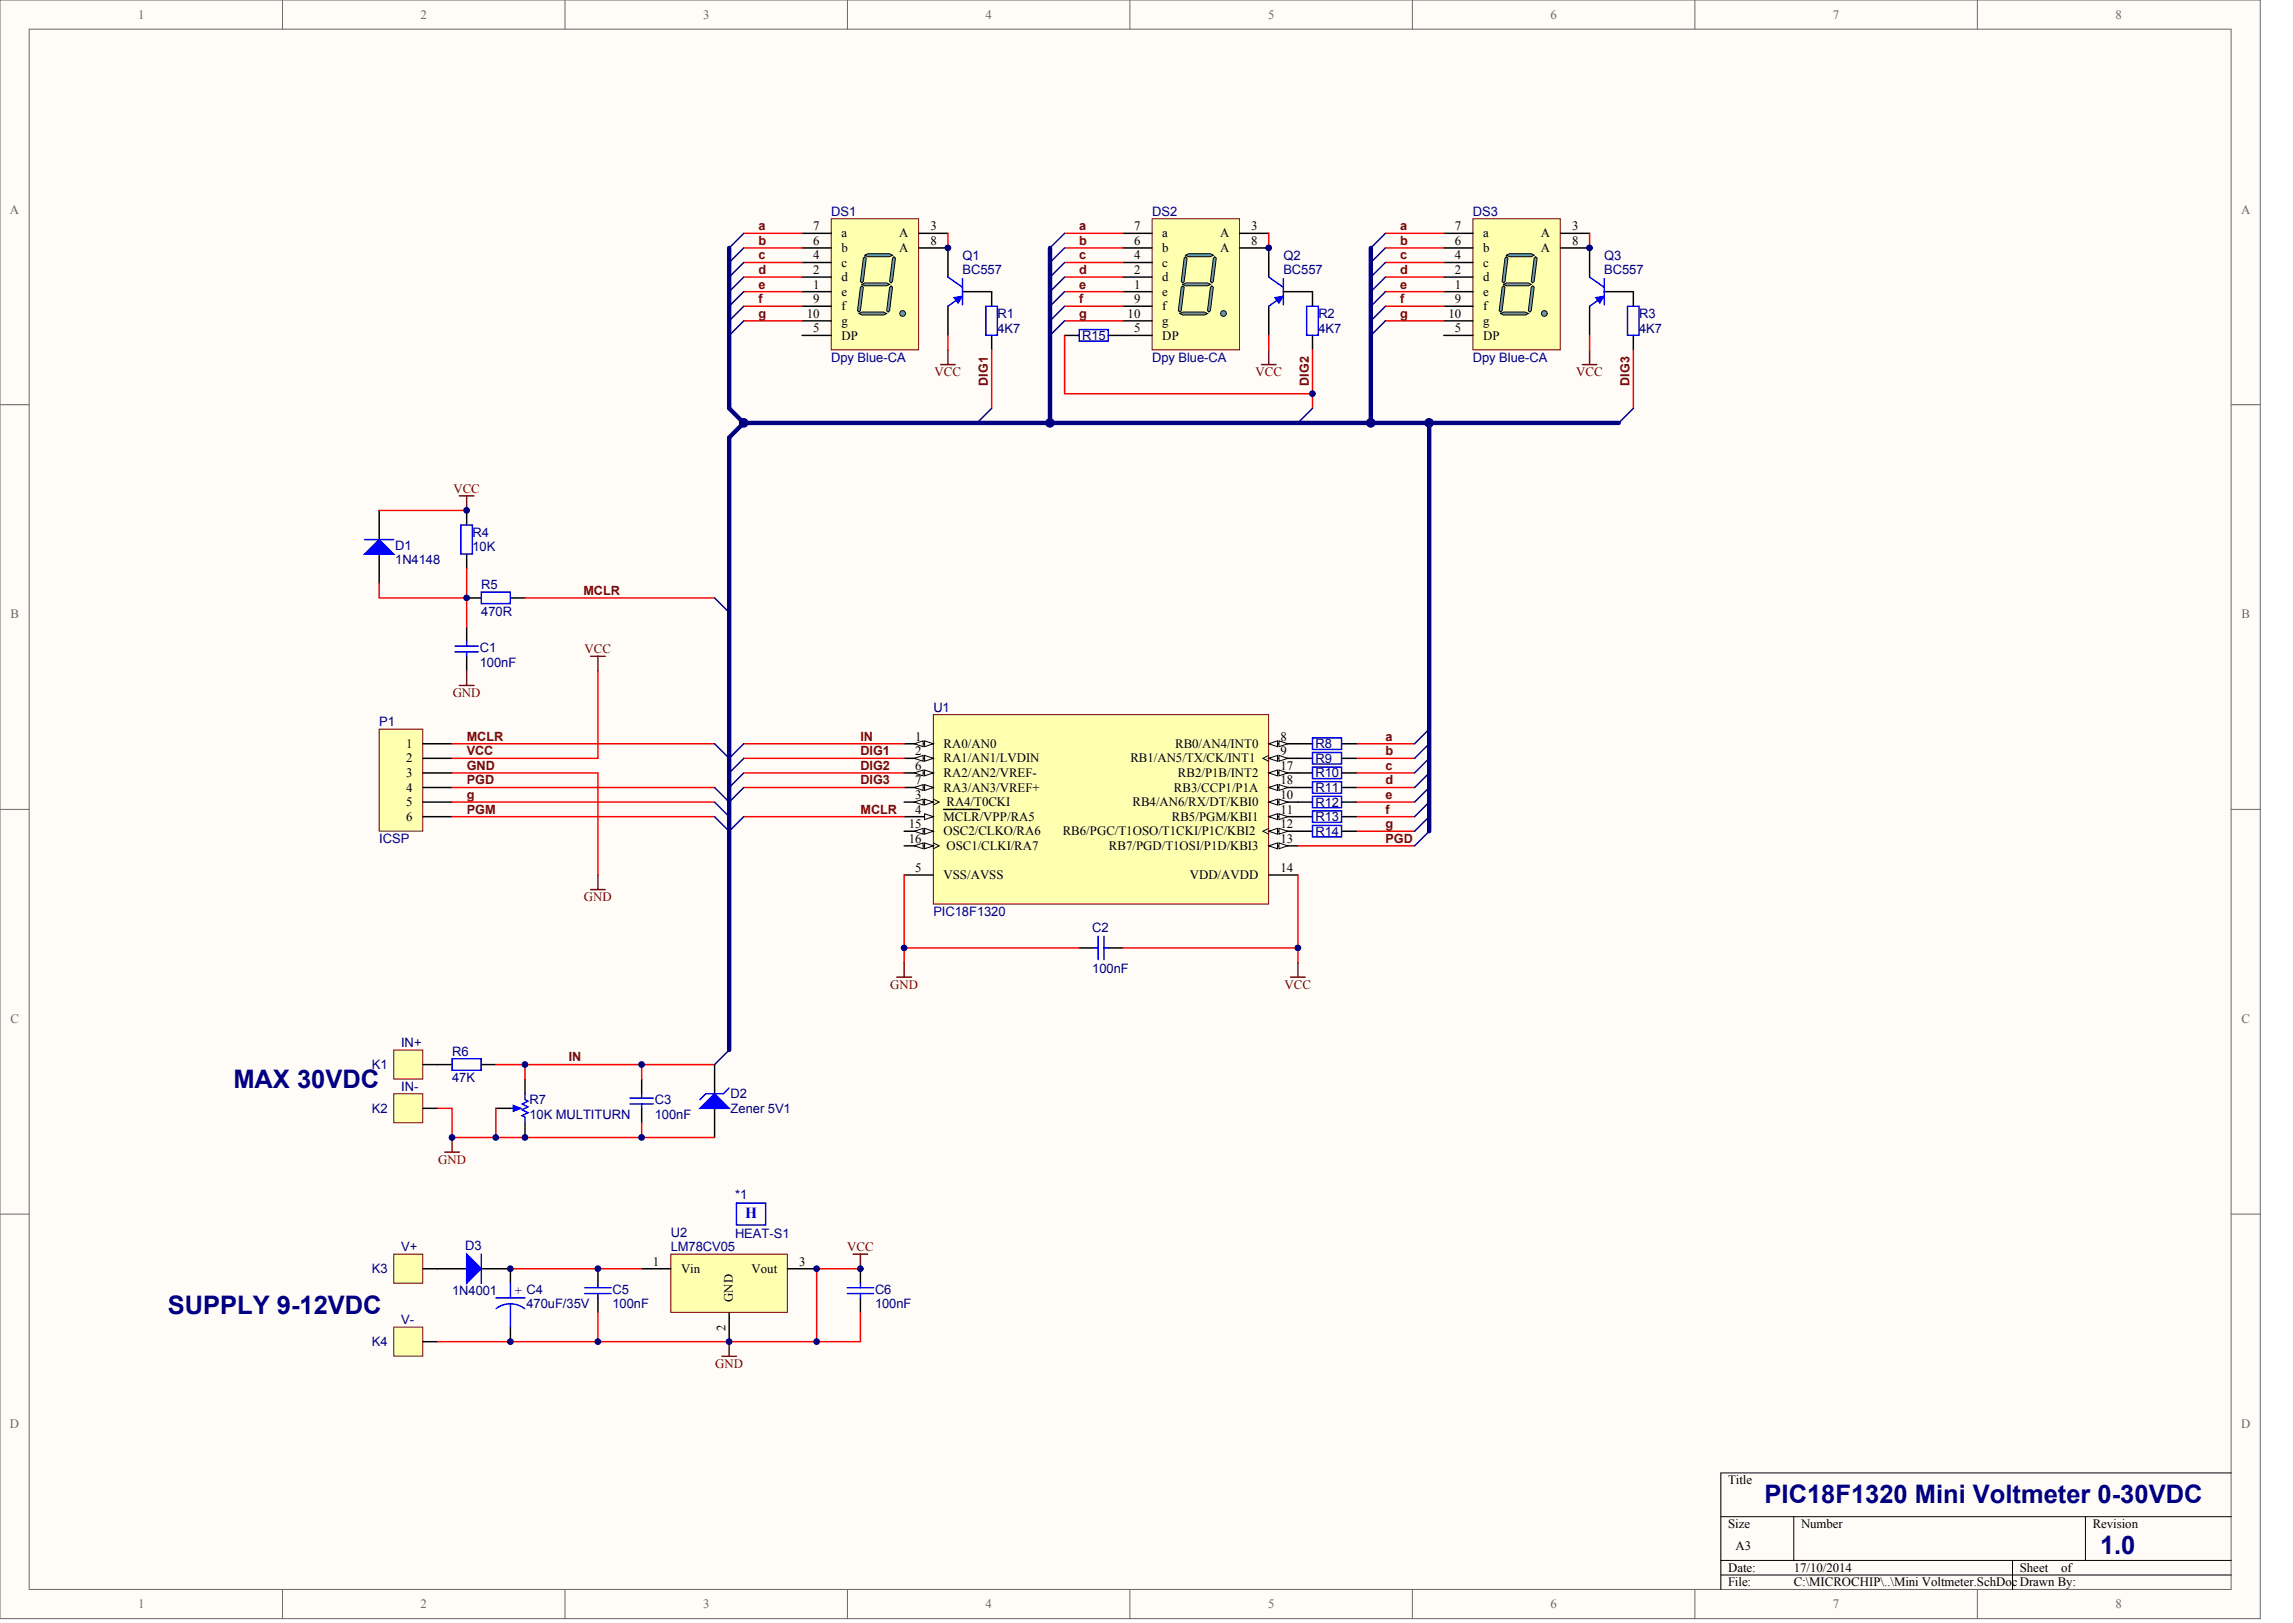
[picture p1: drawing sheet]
<svg xmlns="http://www.w3.org/2000/svg" width="840mm" height="594mm" viewBox="0 0 840 594" stroke-linecap="round" stroke-linejoin="round" font-family="sans-serif">
<defs><g id="words">
<g font-size="9.3" fill="#000080">
<text x="85.4" y="398.1">MAX 30VDC</text>
<text x="61.4" y="480.9">SUPPLY 9-12VDC</text>
<text x="646.1" y="550.3">PIC18F1320 Mini Voltmeter 0-30VDC</text>
<text x="768.9" y="569">1.0</text>
</g>
<text font-size="5.7" fill="#00f" x="272.9" y="446">H</text>
<g font-size="4.8" fill="#000080">
<text x="304.4" y="79">DS1</text>
<text x="421.9" y="79">DS2</text>
<text x="539.3" y="79">DS3</text>
<text x="352.4" y="95">Q1</text>
<text x="469.9" y="95">Q2</text>
<text x="587.4" y="95">Q3</text>
<text x="352.4" y="100.4">BC557</text>
<text x="469.9" y="100.4">BC557</text>
<text x="587.4" y="100.4">BC557</text>
<text x="365.2" y="116.4">R1</text>
<text x="482.7" y="116.4">R2</text>
<text x="600.2" y="116.4">R3</text>
<text x="365.2" y="121.7">4K7</text>
<text x="396.2" y="124.4">R15</text>
<text x="482.7" y="121.7">4K7</text>
<text x="600.2" y="121.7">4K7</text>
<text x="304.4" y="132.4">Dpy Blue-CA</text>
<text x="421.9" y="132.4">Dpy Blue-CA</text>
<text x="539.3" y="132.4">Dpy Blue-CA</text>
<text x="173" y="196.5">R4</text>
<text x="144.7" y="201.3">D1</text>
<text x="173" y="201.8">10K</text>
<text x="144.7" y="206.6">1N4148</text>
<text x="176.2" y="215.7">R5</text>
<text x="176.2" y="225.3">470R</text>
<text x="175.7" y="238.6">C1</text>
<text x="175.7" y="244">100nF</text>
<text x="341.8" y="260.5">U1</text>
<text x="138.8" y="265.9">P1</text>
<text x="481.7" y="273.9">R8</text>
<text x="481.7" y="279.2">R9</text>
<text x="481.7" y="284.6">R10</text>
<text x="481.7" y="289.9">R11</text>
<text x="481.7" y="295.2">R12</text>
<text x="481.7" y="300.6">R13</text>
<text x="481.7" y="305.9">R14</text>
<text x="138.8" y="308.6">ICSP</text>
<text x="341.8" y="335.3">PIC18F1320</text>
<text x="400" y="341.1">C2</text>
<text x="400" y="356.1">100nF</text>
<text x="146.8" y="383.3">IN+</text>
<text x="165.5" y="386.5">R6</text>
<text x="136.2" y="391.3">K1</text>
<text x="146.8" y="399.3">IN-</text>
<text x="165.5" y="396.1">47K</text>
<text x="267.5" y="402">D2</text>
<text x="136.2" y="407.3">K2</text>
<text x="193.8" y="404.1">R7</text>
<text x="239.8" y="404.1">C3</text>
<text x="267.5" y="407.3">Zener 5V1</text>
<text x="193.8" y="409.5">10K MULTITURN</text>
<text x="239.8" y="409.5">100nF</text>
<text x="269.1" y="438.8">*1</text>
<text x="245.6" y="452.7">U2</text>
<text x="269.1" y="453.2">HEAT-S1</text>
<text x="146.8" y="458">V+</text>
<text x="170.3" y="457.5">D3</text>
<text x="245.6" y="458">LM78CV05</text>
<text x="136.2" y="466">K3</text>
<text x="224.3" y="473.5">C5</text>
<text x="320.4" y="473.5">C6</text>
<text x="165.5" y="474.1">1N4001</text>
<text x="192.8" y="478.9">470uF/35V</text>
<text x="224.3" y="478.9">100nF</text>
<text x="320.4" y="478.9">100nF</text>
<text x="146.8" y="484.7">V-</text>
<text x="136.2" y="492.7">K4</text>
</g>
<g font-size="4.7" fill="#696969">
<text x="50.6" y="6.9">1</text>
<text x="154" y="6.9">2</text>
<text x="257.4" y="6.9">3</text>
<text x="360.9" y="6.9">4</text>
<text x="464.3" y="6.9">5</text>
<text x="567.7" y="6.9">6</text>
<text x="671.2" y="6.9">7</text>
<text x="774.6" y="6.9">8</text>
<text x="3.6" y="78.2">A</text>
<text x="820.6" y="78.2">A</text>
<text x="3.8" y="226.4">B</text>
<text x="820.8" y="226.4">B</text>
<text x="3.8" y="374.5">C</text>
<text x="820.8" y="374.5">C</text>
<text x="3.6" y="522.6">D</text>
<text x="820.6" y="522.6">D</text>
<text x="50.6" y="588.7">1</text>
<text x="154" y="588.7">2</text>
<text x="257.4" y="588.7">3</text>
<text x="360.9" y="588.7">4</text>
<text x="464.3" y="588.7">5</text>
<text x="567.7" y="588.7">6</text>
<text x="671.2" y="588.7">7</text>
<text x="774.6" y="588.7">8</text>
</g>
<g font-size="4.7">
<text x="297.8" y="89.6">6</text>
<text x="297.8" y="84.3">7</text>
<text x="308.1" y="86.9">a</text>
<text x="329.3" y="86.9">A</text>
<text x="340.7" y="84.3">3</text>
<text x="340.7" y="89.6">8</text>
<text x="415.2" y="89.6">6</text>
<text x="415.2" y="84.3">7</text>
<text x="425.6" y="86.9">a</text>
<text x="446.7" y="86.9">A</text>
<text x="458.2" y="84.3">3</text>
<text x="458.2" y="89.6">8</text>
<text x="532.7" y="89.6">6</text>
<text x="532.7" y="84.3">7</text>
<text x="543.1" y="86.9">a</text>
<text x="564.2" y="86.9">A</text>
<text x="575.6" y="84.3">3</text>
<text x="575.6" y="89.6">8</text>
<text x="297.8" y="94.9">4</text>
<text x="308.1" y="92.3">b</text>
<text x="329.3" y="92.3">A</text>
<text x="415.2" y="94.9">4</text>
<text x="425.6" y="92.3">b</text>
<text x="446.7" y="92.3">A</text>
<text x="532.7" y="94.9">4</text>
<text x="543.1" y="92.3">b</text>
<text x="564.2" y="92.3">A</text>
<text x="297.8" y="100.3">2</text>
<text x="308.1" y="97.6">c</text>
<text x="415.2" y="100.3">2</text>
<text x="425.6" y="97.6">c</text>
<text x="532.7" y="100.3">2</text>
<text x="543.1" y="97.6">c</text>
<text x="297.8" y="105.6">1</text>
<text x="308.1" y="102.9">d</text>
<text x="415.2" y="105.6">1</text>
<text x="425.6" y="102.9">d</text>
<text x="532.7" y="105.6">1</text>
<text x="543.1" y="102.9">d</text>
<text x="297.8" y="110.9">9</text>
<text x="308.1" y="113.6">f</text>
<text x="308.1" y="108.3">e</text>
<text x="415.2" y="110.9">9</text>
<text x="425.6" y="113.6">f</text>
<text x="425.6" y="108.3">e</text>
<text x="532.7" y="110.9">9</text>
<text x="543.1" y="113.6">f</text>
<text x="543.1" y="108.3">e</text>
<text x="295.4" y="116.3">10</text>
<text x="308.1" y="119">g</text>
<text x="412.9" y="116.3">10</text>
<text x="425.6" y="119">g</text>
<text x="530.4" y="116.3">10</text>
<text x="543.1" y="119">g</text>
<text x="297.8" y="121.6">5</text>
<text x="308.1" y="124.3">DP</text>
<text x="415.2" y="121.6">5</text>
<text x="425.6" y="124.3">DP</text>
<text x="532.7" y="121.6">5</text>
<text x="543.1" y="124.3">DP</text>
<text x="148.8" y="273.8">1</text>
<text x="335.1" y="271.1">1</text>
<text x="345.5" y="273.8">RA0/AN0</text>
<text x="430.3" y="273.8">RB0/AN4/INT0</text>
<text x="468.8" y="271.1">8</text>
<text x="148.8" y="279.1">2</text>
<text x="335.1" y="276.4">2</text>
<text x="335.1" y="281.8">6</text>
<text x="345.5" y="279.1">RA1/AN1/LVDIN</text>
<text x="413.9" y="279.1">RB1/AN5/TX/CK/INT1</text>
<text x="468.8" y="276.4">9</text>
<text x="468.8" y="281.8">17</text>
<text x="148.8" y="284.4">3</text>
<text x="335.1" y="287.1">7</text>
<text x="345.5" y="284.4">RA2/AN2/VREF-</text>
<text x="431.3" y="284.4">RB2/P1B/INT2</text>
<text x="468.8" y="287.1">18</text>
<text x="148.8" y="289.8">4</text>
<text x="335.1" y="292.4">3</text>
<text x="345.5" y="289.8">RA3/AN3/VREF+</text>
<text x="429.9" y="289.8">RB3/CCP1/P1A</text>
<text x="468.8" y="292.4">10</text>
<text x="148.8" y="295.1">5</text>
<text x="335.1" y="297.8">4</text>
<text x="346.6" y="295.1">RA4/T0CKI</text>
<text x="414.7" y="295.1">RB4/AN6/RX/DT/KBI0</text>
<text x="468.8" y="297.8">11</text>
<text x="148.8" y="300.5">6</text>
<text x="332.8" y="303.1">15</text>
<text x="345.5" y="300.5">MCLR/VPP/RA5</text>
<text x="345.5" y="305.8">OSC2/CLKO/RA6</text>
<text x="389.1" y="305.8">RB6/PGC/T1OSO/T1CKI/P1C/KBI2</text>
<text x="429.1" y="300.5">RB5/PGM/KBI1</text>
<text x="468.8" y="303.1">12</text>
<text x="332.8" y="308.5">16</text>
<text x="346.6" y="311.1">OSC1/CLKI/RA7</text>
<text x="406" y="311.1">RB7/PGD/T1OSI/P1D/KBI3</text>
<text x="468.8" y="308.5">13</text>
<text x="335.1" y="319.1">5</text>
<text x="345.5" y="321.8">VSS/AVSS</text>
<text x="435.6" y="321.8">VDD/AVDD</text>
<text x="468.8" y="319.1">14</text>
<text x="239" y="463.3">1</text>
<text x="249.4" y="465.9">Vin</text>
<text x="275.2" y="465.9">Vout</text>
<text x="292.6" y="463.3">3</text>
<text x="632.8" y="543.3">Title</text>
<text x="632.8" y="559.3">Size</text>
<text x="659.5" y="559.3">Number</text>
<text x="766.3" y="559.3">Revision</text>
<text x="635.4" y="567.4">A3</text>
<text x="632.8" y="575.4">Date:</text>
<text x="656.8" y="575.4">17/10/2014</text>
<text x="739.6" y="575.4">Sheet</text>
<text x="754.7" y="575.4">of</text>
<text x="632.8" y="580.7">File:</text>
<text x="656.8" y="580.7">C:\MICROCHIP\..\Mini Voltmeter.SchDoc Drawn By:</text>
</g>
<g font-size="4.7" fill="#800000">
<text x="342.2" y="137.6">VCC</text>
<text x="459.7" y="137.6">VCC</text>
<text x="577.2" y="137.6">VCC</text>
<text x="166" y="180.3">VCC</text>
<text x="214.1" y="239.1">VCC</text>
<text x="165.8" y="255.1">GND</text>
<text x="213.8" y="329.8">GND</text>
<text x="325.9" y="361.8">GND</text>
<text x="470.4" y="361.8">VCC</text>
<text x="160.4" y="425.9">GND</text>
<text x="310.2" y="457.9">VCC</text>
<text x="261.9" y="500.6">GND</text>
</g>
<text font-size="4.7" fill="#000080" x="188.5" y="473.9">+ C4</text>
<g font-size="4.6" fill="#800000">
<text x="277.7" y="84.3">a</text>
<text x="277.7" y="89.6">b</text>
<text x="395.2" y="84.3">a</text>
<text x="395.2" y="89.6">b</text>
<text x="512.6" y="84.3">a</text>
<text x="512.6" y="89.6">b</text>
<text x="277.7" y="95">c</text>
<text x="395.2" y="95">c</text>
<text x="512.6" y="95">c</text>
<text x="277.7" y="100.3">d</text>
<text x="395.2" y="100.3">d</text>
<text x="512.6" y="100.3">d</text>
<text x="277.7" y="105.6">e</text>
<text x="395.2" y="105.6">e</text>
<text x="512.6" y="105.6">e</text>
<text x="277.7" y="111">f</text>
<text x="395.2" y="111">f</text>
<text x="512.6" y="111">f</text>
<text x="277.7" y="116.3">g</text>
<text x="395.2" y="116.3">g</text>
<text x="512.6" y="116.3">g</text>
<text x="361.7" y="141.5" transform="rotate(-90 361.7 141.5)">DIG1</text>
<text x="479.2" y="141.5" transform="rotate(-90 479.2 141.5)">DIG2</text>
<text x="596.7" y="141.5" transform="rotate(-90 596.7 141.5)">DIG3</text>
<text x="213.6" y="217.7">MCLR</text>
<text x="170.9" y="271.1">MCLR</text>
<text x="315.1" y="271.1">IN</text>
<text x="507.3" y="271.1">a</text>
<text x="170.9" y="276.4">VCC</text>
<text x="170.9" y="281.8">GND</text>
<text x="315.1" y="276.4">DIG1</text>
<text x="315.1" y="281.8">DIG2</text>
<text x="507.3" y="276.4">b</text>
<text x="507.3" y="281.8">c</text>
<text x="170.9" y="287.1">PGD</text>
<text x="315.1" y="287.1">DIG3</text>
<text x="507.3" y="287.1">d</text>
<text x="170.9" y="292.5">g</text>
<text x="507.3" y="292.5">e</text>
<text x="170.9" y="297.8">PGM</text>
<text x="315.1" y="297.8">MCLR</text>
<text x="507.3" y="297.8">f</text>
<text x="507.3" y="303.1">g</text>
<text x="507.3" y="308.5">PGD</text>
<text x="208.3" y="388.5">IN</text>
</g>
<g font-size="4.6">
<text x="268.3" y="476.7" transform="rotate(-90 268.3 476.7)">GND</text>
<text x="265.6" y="487.1" transform="rotate(-90 265.6 487.1)">2</text>
</g>
</g></defs>
<g fill="#fffcf8" stroke="#696969" stroke-width=".37">
<path d="M0 0h827.6v592.5h-827.6z"/>
<path d="M10.7 10.7h806.3v571.1h-806.3z"/>
</g>
<g fill="none" stroke="#696969" stroke-width=".37">
<path d="M103.4 0v10.7M206.9 0v10.7M310.3 0v10.7M413.7 0v10.7M517.2 0v10.7M620.6 0v10.7M724 0v10.7M0 148.1h10.7M817 148.1h10.7M0 296.3h10.7M817 296.3h10.7M0 444.4h10.7"/>
<path d="M817 444.4h10.7M103.4 581.9v10.6M206.9 581.9v10.6M310.3 581.9v10.6M413.7 581.9v10.6M517.2 581.9v10.6M620.6 581.9v10.6M724 581.9v10.6"/>
</g>
<path d="M817 539.1h-186.9v42.8M630.1 555.2h186.9M656.8 555.2v16M763.6 555.2v16M630.1 571.2h186.9M630.1 576.5h186.9M736.9 571.2v10.7" fill="none" stroke="#000" stroke-width=".37"/>
<path d="M341.8 261.6h122.7v69.3h-122.7z" fill="#ffffb0" stroke="#800000" stroke-width=".37"/>
<path d="M331.1 272.2h10.7" fill="none" stroke="#000" stroke-width=".53"/>
<g fill="#fffcf8" stroke="#000" stroke-width=".37">
<path d="M338.5 271.2l3.3 1-3.3 1.1z"/>
<path d="M334.8 272.2l3.2-1v2.1z"/>
</g>
<path d="M331.1 277.6h10.7" fill="none" stroke="#000" stroke-width=".53"/>
<g fill="#fffcf8" stroke="#000" stroke-width=".37">
<path d="M338.5 276.5l3.3 1.1-3.3 1.1z"/>
<path d="M334.8 277.6l3.2-1.1v2.2z"/>
</g>
<path d="M331.1 293.6h10.7" fill="none" stroke="#000" stroke-width=".53"/>
<path d="M341.8 292.5l2.1 1.1-2.1 1.1" fill="none" stroke="#000" stroke-width=".37"/>
<g fill="#fffcf8" stroke="#000" stroke-width=".37">
<path d="M338.5 292.5l3.3 1.1-3.3 1.1z"/>
<path d="M334.8 293.6l3.2-1.1v2.2z"/>
</g>
<path d="M331.1 298.9h10.7" fill="none" stroke="#000" stroke-width=".53"/>
<path d="M338.5 297.9l3.3 1-3.3 1.1z" fill="#fffcf8" stroke="#000" stroke-width=".37"/>
<path d="M331.1 282.9h10.7M345.5 296.3h13.2M331.1 320.3h10.7" fill="none" stroke="#000" stroke-width=".53"/>
<g fill="#fffcf8" stroke="#000" stroke-width=".37">
<path d="M338.5 281.9l3.3 1-3.3 1.1z"/>
<path d="M334.8 282.9l3.2-1v2.1z"/>
</g>
<path d="M331.1 288.3h10.7" fill="none" stroke="#000" stroke-width=".53"/>
<g fill="#fffcf8" stroke="#000" stroke-width=".37">
<path d="M338.5 287.2l3.3 1.1-3.3 1z"/>
<path d="M334.8 288.3l3.2-1.1v2.1z"/>
</g>
<path d="M464.6 272.2h10.7" fill="none" stroke="#000" stroke-width=".53"/>
<g fill="#fffcf8" stroke="#000" stroke-width=".37">
<path d="M464.6 272.2l3.2-1v2.1z"/>
<path d="M468.3 271.2l3.2 1-3.2 1.1z"/>
</g>
<path d="M464.6 277.6h10.7" fill="none" stroke="#000" stroke-width=".53"/>
<path d="M464.6 276.5l-2.2 1.1 2.2 1.1" fill="none" stroke="#000" stroke-width=".37"/>
<g fill="#fffcf8" stroke="#000" stroke-width=".37">
<path d="M464.6 277.6l3.2-1.1v2.2z"/>
<path d="M468.3 276.5l3.2 1.1-3.2 1.1z"/>
</g>
<path d="M464.6 293.6h10.7" fill="none" stroke="#000" stroke-width=".53"/>
<g fill="#fffcf8" stroke="#000" stroke-width=".37">
<path d="M464.6 293.6l3.2-1.1v2.2z"/>
<path d="M468.3 292.5l3.2 1.1-3.2 1.1z"/>
</g>
<path d="M464.6 298.9h10.7" fill="none" stroke="#000" stroke-width=".53"/>
<g fill="#fffcf8" stroke="#000" stroke-width=".37">
<path d="M464.6 298.9l3.2-1v2.1z"/>
<path d="M468.3 297.9l3.2 1-3.2 1.1z"/>
</g>
<path d="M464.6 304.3h10.7" fill="none" stroke="#000" stroke-width=".53"/>
<path d="M464.6 303.2l-2.2 1.1 2.2 1" fill="none" stroke="#000" stroke-width=".37"/>
<g fill="#fffcf8" stroke="#000" stroke-width=".37">
<path d="M464.6 304.3l3.2-1.1v2.1z"/>
<path d="M468.3 303.2l3.2 1.1-3.2 1z"/>
</g>
<path d="M464.6 309.6h10.7" fill="none" stroke="#000" stroke-width=".53"/>
<g fill="#fffcf8" stroke="#000" stroke-width=".37">
<path d="M464.6 309.6l3.2-1.1v2.2z"/>
<path d="M468.3 308.5l3.2 1.1-3.2 1.1z"/>
</g>
<path d="M331.1 304.3h10.7M464.6 320.3h10.7" fill="none" stroke="#000" stroke-width=".53"/>
<g fill="#fffcf8" stroke="#000" stroke-width=".37">
<path d="M338.5 303.2l3.3 1.1-3.3 1z"/>
<path d="M334.8 304.3l3.2-1.1v2.1z"/>
</g>
<path d="M331.1 309.6h10.7" fill="none" stroke="#000" stroke-width=".53"/>
<path d="M341.8 308.5l2.1 1.1-2.1 1.1" fill="none" stroke="#000" stroke-width=".37"/>
<g fill="#fffcf8" stroke="#000" stroke-width=".37">
<path d="M338.5 308.5l3.3 1.1-3.3 1.1z"/>
<path d="M334.8 309.6l3.2-1.1v2.2z"/>
</g>
<path d="M464.6 282.9h10.7" fill="none" stroke="#000" stroke-width=".53"/>
<g fill="#fffcf8" stroke="#000" stroke-width=".37">
<path d="M464.6 282.9l3.2-1v2.1z"/>
<path d="M468.3 281.9l3.2 1-3.2 1.1z"/>
</g>
<path d="M464.6 288.3h10.7" fill="none" stroke="#000" stroke-width=".53"/>
<g fill="#fffcf8" stroke="#000" stroke-width=".37">
<path d="M464.6 288.3l3.2-1.1v2.1z"/>
<path d="M468.3 287.2l3.2 1.1-3.2 1z"/>
</g>
<path d="M304.4 80.1h32v48h-32z" fill="#ffffb0" stroke="#800000" stroke-width=".37"/>
<path d="M293.7 85.4h10.7M293.7 96.1h10.7M293.7 90.7h10.7M336.4 85.4h10.7M293.7 112.1h10.7M293.7 117.4h10.7M293.7 106.8h10.7M293.7 101.4h10.7M293.7 122.8h10.7" fill="none" stroke="#000" stroke-width=".53"/>
<g fill="#56a9c7" stroke="#000" stroke-width=".37">
<path d="M314.5 114.8l1.1-.6h8l1.1 .6-1.1 .5h-8z" fill-rule="evenodd"/>
<path d="M315.6 104.1l1.1-.5h8l1 .5-1 .5h-8z" fill-rule="evenodd"/>
<path d="M316.7 93.4l1-.5h8l1.1 .5-1.1 .6h-8z" fill-rule="evenodd"/>
<path d="M326.8 94.5l.5-.5 .6 .5-1.1 8.5-.5 .6-.6-.6z" fill-rule="evenodd"/>
<path d="M316.1 94.5l.6-.5 .5 .5-1.1 8.5-.5 .6-.5-.6z" fill-rule="evenodd"/>
<path d="M315.1 105.2l.5-.6 .5 .6-1 8.5-.6 .5-.5-.5z" fill-rule="evenodd"/>
<path d="M325.7 105.2l.6-.6 .5 .6-1.1 8.5-.5 .5-.5-.5z" fill-rule="evenodd"/>
</g>
<path d="M336.4 90.7h10.7" fill="none" stroke="#000" stroke-width=".53"/>
<circle cx="330.5" cy="114.7" r="1.04" fill="#56a9c7" stroke="#000" stroke-width=".37"/>
<path d="M272.3 85.4h21.4M272.3 90.7h21.4M272.3 96.1h21.4M347.1 85.4v5.3M272.3 101.4h21.4M272.3 106.8h21.4M272.3 112.1h21.4M272.3 117.4h21.4M347.1 122.8v5.3" fill="none" stroke="#f00" stroke-width=".53"/>
<path d="M272.3 85.4l-5.3 5.3M272.3 90.7l-5.3 5.4M272.3 96.1l-5.3 5.3M272.3 101.4l-5.3 5.4M272.3 106.8l-5.3 5.3M272.3 112.1l-5.3 5.3M272.3 117.4l-5.3 5.4" fill="none" stroke="#000080" stroke-width=".53"/>
<path d="M347.1 90.7v10.7M347.1 112.1v10.7M352.4 106.8h10.7v5.3M363.1 122.8v5.3" fill="none" stroke="#000" stroke-width=".53"/>
<path d="M347.1 101.4l5.3 3.8M350.8 109.4l-3.7 2.7M352.4 102v9.6M361 112.1h4.2v10.6h-4.2z" fill="none" stroke="#00f" stroke-width=".53"/>
<path d="M349.2 108.9l3.2-.5-1.6 2.6z" fill="#00f" stroke="#00f" stroke-width=".37"/>
<path d="M344.4 133.5h5.4M347.1 128.1v5.4" fill="none" stroke="#800000" stroke-width=".53"/>
<path d="M421.9 80.1h31.9v48h-31.9z" fill="#ffffb0" stroke="#800000" stroke-width=".37"/>
<path d="M411.2 85.4h10.7M411.2 96.1h10.7M411.2 90.7h10.7M453.9 85.4h10.7M411.2 112.1h10.7M411.2 117.4h10.7M411.2 106.8h10.7M411.2 101.4h10.7M411.2 122.8h10.7" fill="none" stroke="#000" stroke-width=".53"/>
<g fill="#56a9c7" stroke="#000" stroke-width=".37">
<path d="M432 114.8l1.1-.6h8l1 .6-1 .5h-8z" fill-rule="evenodd"/>
<path d="M433.1 104.1l1-.5h8l1.1 .5-1.1 .5h-8z" fill-rule="evenodd"/>
<path d="M434.1 93.4l1.1-.5h8l1.1 .5-1.1 .6h-8z" fill-rule="evenodd"/>
<path d="M444.3 94.5l.5-.5 .5 .5-1 8.5-.6 .6-.5-.6z" fill-rule="evenodd"/>
<path d="M433.6 94.5l.5-.5 .6 .5-1.1 8.5-.5 .6-.6-.6z" fill-rule="evenodd"/>
<path d="M432.5 105.2l.6-.6 .5 .6-1.1 8.5-.5 .5-.5-.5z" fill-rule="evenodd"/>
<path d="M443.2 105.2l.5-.6 .6 .6-1.1 8.5-.5 .5-.6-.5z" fill-rule="evenodd"/>
</g>
<path d="M453.9 90.7h10.7" fill="none" stroke="#000" stroke-width=".53"/>
<circle cx="448" cy="114.7" r="1.04" fill="#56a9c7" stroke="#000" stroke-width=".37"/>
<path d="M389.8 85.4h21.4M389.8 90.7h21.4M389.8 96.1h21.4M464.6 85.4v5.3M389.8 101.4h21.4M389.8 106.8h21.4M389.8 112.1h21.4M389.8 117.4h21.4M464.6 122.8v5.3" fill="none" stroke="#f00" stroke-width=".53"/>
<path d="M389.8 85.4l-5.3 5.3M389.8 90.7l-5.3 5.4M389.8 96.1l-5.3 5.3M389.8 101.4l-5.3 5.4M389.8 106.8l-5.3 5.3M389.8 112.1l-5.3 5.3M389.8 117.4l-5.3 5.4" fill="none" stroke="#000080" stroke-width=".53"/>
<path d="M464.6 90.7v10.7M464.6 112.1v10.7M469.9 106.8h10.7v5.3M480.6 122.8v5.3" fill="none" stroke="#000" stroke-width=".53"/>
<path d="M464.6 101.4l5.3 3.8M468.3 109.4l-3.7 2.7M469.9 102v9.6M478.5 112.1h4.2v10.6h-4.2z" fill="none" stroke="#00f" stroke-width=".53"/>
<path d="M466.7 108.9l3.2-.5-1.6 2.6z" fill="#00f" stroke="#00f" stroke-width=".37"/>
<path d="M461.9 133.5h5.3M464.6 128.1v5.4" fill="none" stroke="#800000" stroke-width=".53"/>
<path d="M539.3 80.1h32v48h-32z" fill="#ffffb0" stroke="#800000" stroke-width=".37"/>
<path d="M528.6 85.4h10.7M528.6 96.1h10.7M528.6 90.7h10.7M571.4 85.4h10.6M528.6 112.1h10.7M528.6 117.4h10.7M528.6 106.8h10.7M528.6 101.4h10.7M528.6 122.8h10.7" fill="none" stroke="#000" stroke-width=".53"/>
<g fill="#56a9c7" stroke="#000" stroke-width=".37">
<path d="M549.5 114.8l1-.6h8.1l1 .6-1 .5h-8.1z" fill-rule="evenodd"/>
<path d="M550.5 104.1l1.1-.5h8l1.1 .5-1.1 .5h-8z" fill-rule="evenodd"/>
<path d="M551.6 93.4l1.1-.5h8l1.1 .5-1.1 .6h-8z" fill-rule="evenodd"/>
<path d="M561.8 94.5l.5-.5 .5 .5-1 8.5-.6 .6-.5-.6z" fill-rule="evenodd"/>
<path d="M551.1 94.5l.5-.5 .5 .5-1 8.5-.6 .6-.5-.6z" fill-rule="evenodd"/>
<path d="M550 105.2l.5-.6 .6 .6-1.1 8.5-.5 .5-.6-.5z" fill-rule="evenodd"/>
<path d="M560.7 105.2l.5-.6 .6 .6-1.1 8.5-.5 .5-.6-.5z" fill-rule="evenodd"/>
</g>
<path d="M571.4 90.7h10.6" fill="none" stroke="#000" stroke-width=".53"/>
<circle cx="565.5" cy="114.7" r="1.04" fill="#56a9c7" stroke="#000" stroke-width=".37"/>
<path d="M507.3 85.4h21.3M507.3 90.7h21.3M507.3 96.1h21.3M582 85.4v5.3M507.3 101.4h21.3M507.3 106.8h21.3M507.3 112.1h21.3M507.3 117.4h21.3M363.1 128.1v21.4M480.6 128.1v21.4M582 122.8v5.3M598.1 128.1v21.4" fill="none" stroke="#f00" stroke-width=".53"/>
<path d="M507.3 85.4l-5.3 5.3M507.3 90.7l-5.3 5.4M507.3 96.1l-5.3 5.3M507.3 101.4l-5.3 5.4M507.3 106.8l-5.3 5.3M507.3 112.1l-5.3 5.3M507.3 117.4l-5.3 5.4M363.1 149.5l-5.3 5.3M480.6 149.5l-5.3 5.3M598.1 149.5l-5.4 5.3" fill="none" stroke="#000080" stroke-width=".53"/>
<path d="M582 90.7v10.7M582 112.1v10.7M587.4 106.8h10.7v5.3M598.1 122.8v5.3" fill="none" stroke="#000" stroke-width=".53"/>
<path d="M582 101.4l5.4 3.8M585.8 109.4l-3.8 2.7M587.4 102v9.6M595.9 112.1h4.3v10.6h-4.3z" fill="none" stroke="#00f" stroke-width=".53"/>
<path d="M584.2 108.9l3.2-.5-1.6 2.6z" fill="#00f" stroke="#00f" stroke-width=".37"/>
<path d="M579.4 133.5h5.3M582 128.1v5.4" fill="none" stroke="#800000" stroke-width=".53"/>
<path d="M267 90.7v58.8l5.3 5.3h320.4M384.5 90.7v64.1" fill="none" stroke="#000080" stroke-width="1.6"/>
<path d="M138.8 266.9h16v37.3h-16z" fill="#ffffb0" stroke="#800000" stroke-width=".37"/>
<g fill="none" stroke="#000" stroke-width=".53">
<path d="M138.8 186.8v10.7M170.9 186.8v5.4M138.8 202.8v10.7M170.9 218.9h5.3M170.9 202.8v5.4M186.9 218.9h5.3M170.9 229.5v5.4M170.9 240.2v5.4M154.9 272.2h10.6M154.9 277.6h10.6M154.9 282.9h10.6M154.9 288.3h10.6"/>
<path d="M154.9 293.6h10.6M154.9 298.9h10.6M395.2 347h5.3M405.8 347h5.4"/>
</g>
<g fill="none" stroke="#f00" stroke-width=".53">
<path d="M138.8 186.8h32.1M170.9 208.2v10.7h-32.1v-5.4M170.9 218.9v10.6M192.2 218.9h69.5M218.9 245.6v32h-53.4M165.5 272.2h96.2M272.3 272.2h58.8M272.3 277.6h58.8M496.6 272.2h21.4M496.6 277.6h21.4M165.5 282.9h53.4v37.4M165.5 288.3h96.2"/>
<path d="M165.5 293.6h96.2M165.5 298.9h96.2M272.3 288.3h58.8M272.3 298.9h58.8M272.3 282.9h58.8M496.6 288.3h21.4M496.6 293.6h21.4M496.6 298.9h21.4M496.6 282.9h21.4M475.3 309.6h42.7M496.6 304.3h21.4M331.1 320.3v32"/>
<path d="M475.3 320.3v32M331.1 347h64.1M411.2 347h64.1"/>
</g>
<path d="M168.2 181.5h5.3M170.9 181.5v5.3M168.2 250.9h5.3M170.9 245.6v5.3M216.3 240.2h5.3M218.9 240.2v5.4M216.3 325.6h5.3M218.9 320.3v5.3M328.4 357.7h5.3M331.1 352.3v5.4M472.6 357.7h5.3M475.3 352.3v5.4" fill="none" stroke="#800000" stroke-width=".53"/>
<path d="M261.7 218.9l5.3 5.3M261.7 272.2l5.3 5.4 5.3-5.4M272.3 277.6l-5.3 5.3M261.7 288.3l5.3 5.3 5.3-5.3M261.7 293.6l5.3 5.3M261.7 298.9l5.3 5.4 5.3-5.4M272.3 282.9l-5.3 5.4" fill="none" stroke="#000080" stroke-width=".53"/>
<path d="M133.5 197.5h10.7M168.7 192.2h4.3v10.6h-4.3zM176.2 216.7h10.6v4.2h-10.6zM166.6 236.5h8.5M166.6 238.6h8.5M170.9 234.9v1.6M170.9 238.6v1.6M400.5 347h1.6M402.1 342.7v8.5M404.2 342.7v8.5M404.2 347h1.6" fill="none" stroke="#00f" stroke-width=".53"/>
<path d="M133.5 202.8l5.3-5.3 5.4 5.3z" fill="#00f" stroke="#00f" stroke-width=".53"/>
<path d="M144.2 384.3h10.6v10.7h-10.6z" fill="#ffffb0" stroke="#800000" stroke-width=".37"/>
<path d="M154.9 389.7h5.3" fill="none" stroke="#000" stroke-width=".53"/>
<path d="M144.2 400.4h10.6v10.6h-10.6z" fill="#ffffb0" stroke="#800000" stroke-width=".37"/>
<path d="M160.2 389.7h5.3M176.2 389.7h5.4M192.2 395v5.4M235 395v5.4M261.7 389.7v10.7M154.9 405.7h5.3M181.6 405.7h5.3M192.2 411v5.4M235 405.7v5.3M261.7 405.7v10.7" fill="none" stroke="#000" stroke-width=".53"/>
<path d="M165.5 416.4v5.3M162.9 421.7h5.3" fill="none" stroke="#800000" stroke-width=".53"/>
<path d="M165.5 387.5h10.7v4.3h-10.7zM267 398.2l-2.1 2.2h-6.4l-2.2 2.1M186.9 405.7h2.7M192.2 400.4v2.1l1.1 .5-2.1 1.1 2.1 1.1-2.1 1 2.1 1.1-2.1 1.1 1 .5v2.1M230.7 402h8.5M230.7 404.1h8.5M235 400.4v1.6M235 404.1v1.6" fill="none" stroke="#00f" stroke-width=".53"/>
<g fill="#00f" stroke="#00f" stroke-width=".53">
<path d="M188 404.6l2.6 1.1-2.6 1.1z"/>
<path d="M256.3 405.7l5.4-5.3 5.3 5.3z"/>
</g>
<path d="M181.6 389.7h80.1M192.2 389.7v5.3M235 389.7v5.3M160.2 405.7h5.3v10.7h16.1M181.6 405.7v10.7h80.1M235 411v5.4" fill="none" stroke="#f00" stroke-width=".53"/>
<path d="M267 384.3l-5.3 5.4" fill="none" stroke="#000080" stroke-width=".53"/>
<path d="M245.6 459.1h42.7v21.3h-42.7z" fill="#ffffb0" stroke="#800000" stroke-width=".37"/>
<path d="M160.2 464.4h10.7M176.2 464.4h10.7v5.4M218.9 464.4v5.4M218.9 475.1v5.3M235 464.4h10.6M288.4 464.4h10.6M186.9 485.8v5.3M267 480.4v10.7" fill="none" stroke="#000" stroke-width=".53"/>
<path d="M176.2 459.1v10.7M269.7 440.4h10.6v8h-10.6zM181.6 475.1h10.6M186.9 477.2a8.5 8.5 0 0 1 5.2 1.8M186.9 477.2a8.5 8.5 0 0 0-5.2 1.8M186.9 469.8v5.3M186.9 477.2v8.6M214.1 473.5h9.6M214.1 471.4h9.6M218.9 469.8v1.6M218.9 473.5v1.6" fill="none" stroke="#00f" stroke-width=".53"/>
<path d="M264.3 496.4h5.4M267 491.1v5.3" fill="none" stroke="#800000" stroke-width=".53"/>
<path d="M186.9 464.4h48.1M218.9 480.4v10.7" fill="none" stroke="#f00" stroke-width=".53"/>
<path d="M170.9 459.1l5.3 5.3-5.3 5.4z" fill="#00f" stroke="#00f" stroke-width=".53"/>
<path d="M144.2 459.1h10.6v10.6h-10.6z" fill="#ffffb0" stroke="#800000" stroke-width=".37"/>
<path d="M154.9 464.4h5.3" fill="none" stroke="#000" stroke-width=".53"/>
<path d="M144.2 485.8h10.6v10.6h-10.6z" fill="#ffffb0" stroke="#800000" stroke-width=".37"/>
<g fill="none" stroke="#000" stroke-width=".53">
<path d="M389.8 122.8h5.4M405.8 122.8h5.4M475.3 272.2h5.3M475.3 277.6h5.3M491.3 272.2h5.3M491.3 277.6h5.3M475.3 282.9h5.3M475.3 288.3h5.3M475.3 293.6h5.3M475.3 298.9h5.3M491.3 282.9h5.3M491.3 288.3h5.3"/>
<path d="M491.3 293.6h5.3M491.3 298.9h5.3M475.3 304.3h5.3M491.3 304.3h5.3M315.1 464.4v5.4M315.1 475.1v5.3M154.9 491.1h5.3"/>
</g>
<path d="M395.2 120.6h10.6v4.3h-10.6zM480.6 270.1h10.6v4.2h-10.6zM480.6 275.4h10.6v4.3h-10.6zM480.6 280.8h10.6v4.2h-10.6zM480.6 286.1h10.6v4.2h-10.6zM480.6 291.5h10.6v4.2h-10.6zM480.6 296.8h10.6v4.2h-10.6zM480.6 302.1h10.6v4.3h-10.6zM310.2 473.5h9.7M310.2 471.4h9.7M315.1 469.8v1.6M315.1 473.5v1.6" fill="none" stroke="#00f" stroke-width=".53"/>
<path d="M389.8 122.8v21.3h90.8M315.1 464.4h-16.1v26.7h-138.8M315.1 480.4v10.7h-16.1" fill="none" stroke="#f00" stroke-width=".53"/>
<path d="M312.4 459.1h5.3M315.1 459.1v5.3" fill="none" stroke="#800000" stroke-width=".53"/>
<path d="M523.3 266.9l-5.3 5.3M523.3 272.2l-5.3 5.4M523.3 277.6l-5.3 5.3M523.3 282.9l-5.3 5.4M523.3 288.3l-5.3 5.3M523.3 293.6l-5.3 5.3M523.3 298.9l-5.3 5.4M523.3 304.3l-5.3 5.3" fill="none" stroke="#000080" stroke-width=".53"/>
<path d="M502 90.7v64.1M272.3 154.8l-5.3 5.3v224.2M523.3 154.8v149.5" fill="none" stroke="#000080" stroke-width="1.6"/>
<g fill="#000080" stroke="#000080" stroke-width=".37">
<circle cx="165.5" cy="416.3" r="1.04"/>
<circle cx="170.8" cy="218.8" r="1.04"/>
<circle cx="170.8" cy="186.8" r="1.04"/>
<circle cx="181.5" cy="416.3" r="1.04"/>
<circle cx="186.9" cy="491.1" r="1.04"/>
<circle cx="186.9" cy="464.4" r="1.04"/>
<circle cx="192.2" cy="416.3" r="1.04"/>
<circle cx="192.2" cy="389.7" r="1.04"/>
<circle cx="218.9" cy="491.1" r="1.04"/>
<circle cx="218.9" cy="464.4" r="1.04"/>
<circle cx="234.9" cy="416.3" r="1.04"/>
<circle cx="234.9" cy="389.7" r="1.04"/>
<circle cx="267" cy="491.1" r="1.04"/>
<circle cx="299" cy="491.1" r="1.04"/>
<circle cx="299" cy="464.4" r="1.04"/>
<circle cx="315" cy="464.4" r="1.04"/>
<circle cx="331" cy="347" r="1.04"/>
<circle cx="347.1" cy="90.7" r="1.04"/>
<circle cx="464.5" cy="90.7" r="1.04"/>
<circle cx="475.2" cy="347" r="1.04"/>
<circle cx="480.6" cy="144.1" r="1.04"/>
<circle cx="582" cy="90.7" r="1.04"/>
<circle cx="272.3" cy="154.8" r="1.58"/>
<circle cx="384.4" cy="154.8" r="1.58"/>
<circle cx="501.9" cy="154.8" r="1.58"/>
<circle cx="523.3" cy="154.8" r="1.58"/>
</g>
<use href="#words"/>
</svg>
